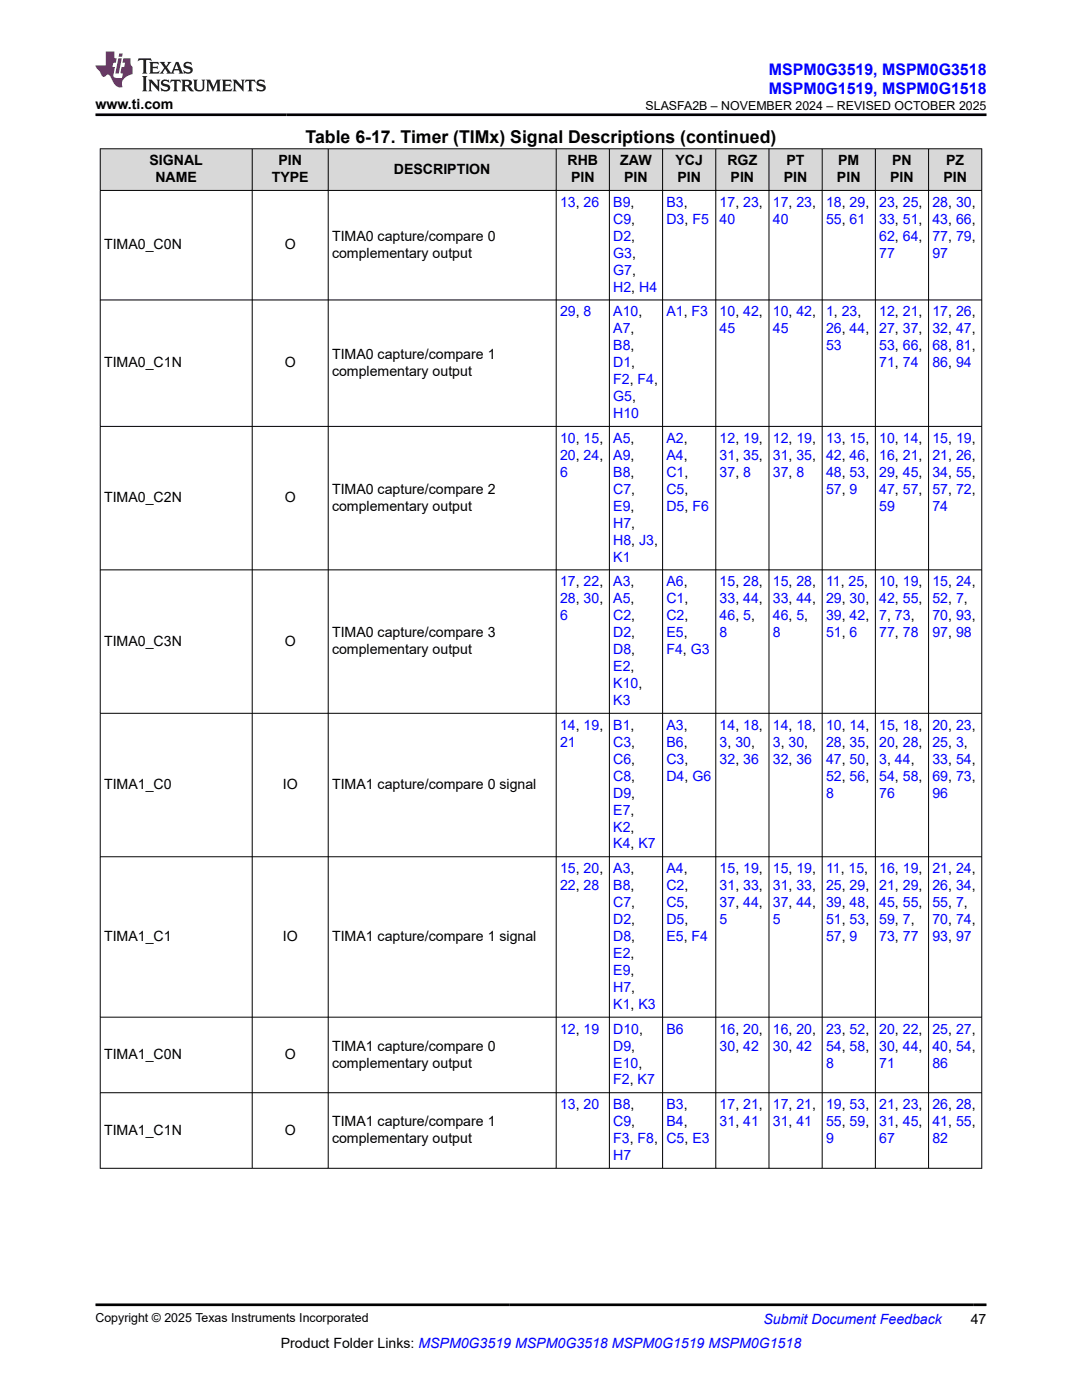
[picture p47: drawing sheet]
<svg xmlns="http://www.w3.org/2000/svg" width="216mm" height="279mm" viewBox="0 0 216 279" stroke-linecap="round" stroke-linejoin="round" font-family="sans-serif">
<defs><g id="words">
<text font-size="3.5" x="61" y="28.5">Table 6-17. Timer (TIMx) Signal Descriptions (continued)</text>
<g font-size="3.2" fill="#00f">
<text x="153.4" y="14.9">MSPM0G3519, MSPM0G3518</text>
<text x="153.4" y="18.7">MSPM0G1519, MSPM0G1518</text>
</g>
<g font-size="2.8">
<text x="19.1" y="21.8">www.ti.com</text>
<text x="29.8" y="33">SIGNAL</text>
<text x="55.6" y="33">PIN</text>
<text x="78.6" y="34.7">DESCRIPTION</text>
<text x="113.2" y="33">RHB</text>
<text x="123.8" y="33">ZAW</text>
<text x="134.8" y="33">YCJ</text>
<text x="145.2" y="33">RGZ</text>
<text x="156.9" y="33">PT</text>
<text x="167.2" y="33">PM</text>
<text x="178" y="33">PN</text>
<text x="188.8" y="33">PZ</text>
<text x="31" y="36.4">NAME</text>
<text x="54.2" y="36.4">TYPE</text>
<text x="113.9" y="36.4">PIN</text>
<text x="124.6" y="36.4">PIN</text>
<text x="135.2" y="36.4">PIN</text>
<text x="145.8" y="36.4">PIN</text>
<text x="156.4" y="36.4">PIN</text>
<text x="167" y="36.4">PIN</text>
<text x="177.6" y="36.4">PIN</text>
<text x="188.2" y="36.4">PIN</text>
<text x="20.8" y="49.7">TIMA0_C0N</text>
<text x="56.8" y="49.7">O</text>
<text x="66.3" y="48.1">TIMA0 capture/compare 0</text>
<text x="66.3" y="51.4">complementary output</text>
<text x="66.3" y="71.6">TIMA0 capture/compare 1</text>
<text x="20.8" y="73.3">TIMA0_C1N</text>
<text x="56.8" y="73.3">O</text>
<text x="66.3" y="75">complementary output</text>
<text x="20.8" y="100.2">TIMA0_C2N</text>
<text x="56.8" y="100.2">O</text>
<text x="66.3" y="98.5">TIMA0 capture/compare 2</text>
<text x="66.3" y="101.9">complementary output</text>
<text x="20.8" y="128.9">TIMA0_C3N</text>
<text x="56.8" y="128.9">O</text>
<text x="66.3" y="127.2">TIMA0 capture/compare 3</text>
<text x="66.3" y="130.5">complementary output</text>
<text x="20.8" y="157.5">TIMA1_C0</text>
<text x="56.4" y="157.5">IO</text>
<text x="66.3" y="157.5">TIMA1 capture/compare 0 signal</text>
<text x="20.8" y="187.8">TIMA1_C1</text>
<text x="56.4" y="187.8">IO</text>
<text x="66.3" y="187.8">TIMA1 capture/compare 1 signal</text>
<text x="66.3" y="209.7">TIMA1 capture/compare 0</text>
<text x="20.8" y="211.4">TIMA1_C0N</text>
<text x="56.8" y="211.4">O</text>
<text x="66.3" y="213">complementary output</text>
<text x="20.8" y="226.4">TIMA1_C1N</text>
<text x="56.8" y="226.4">O</text>
<text x="66.3" y="224.7">TIMA1 capture/compare 1</text>
<text x="66.3" y="228.1">complementary output</text>
<text x="56" y="269">Product Folder Links: MSPM0G3519 MSPM0G3518 MSPM0G1519 MSPM0G1518</text>
<text x="193.7" y="264.2">47</text>
</g>
<g font-size="2.8" fill="#00f">
<text x="111.8" y="41.3">13, 26</text>
<text x="122.4" y="41.3">B9,</text>
<text x="133" y="41.3">B3,</text>
<text x="143.6" y="41.3">17, 23,</text>
<text x="154.2" y="41.3">17, 23,</text>
<text x="164.8" y="41.3">18, 29,</text>
<text x="175.4" y="41.3">23, 25,</text>
<text x="186.1" y="41.3">28, 30,</text>
<text x="122.4" y="44.7">C9,</text>
<text x="133" y="44.7">D3, F5</text>
<text x="143.6" y="44.7">40</text>
<text x="154.2" y="44.7">40</text>
<text x="164.8" y="44.7">55, 61</text>
<text x="175.4" y="44.7">33, 51,</text>
<text x="186.1" y="44.7">43, 66,</text>
<text x="122.4" y="48.1">D2,</text>
<text x="122.4" y="51.4">G3,</text>
<text x="175.4" y="48.1">62, 64,</text>
<text x="175.4" y="51.4">77</text>
<text x="186.1" y="48.1">77, 79,</text>
<text x="186.1" y="51.4">97</text>
<text x="122.4" y="54.8">G7,</text>
<text x="122.4" y="58.2">H2, H4</text>
<text x="111.8" y="63.1">29, 8</text>
<text x="122.4" y="63.1">A10,</text>
<text x="133" y="63.1">A1, F3</text>
<text x="143.6" y="63.1">10, 42,</text>
<text x="154.2" y="63.1">10, 42,</text>
<text x="164.8" y="63.1">1, 23,</text>
<text x="175.4" y="63.1">12, 21,</text>
<text x="186.1" y="63.1">17, 26,</text>
<text x="122.4" y="66.5">A7,</text>
<text x="122.4" y="69.9">B8,</text>
<text x="143.6" y="66.5">45</text>
<text x="154.2" y="66.5">45</text>
<text x="164.8" y="66.5">26, 44,</text>
<text x="164.8" y="69.9">53</text>
<text x="175.4" y="66.5">27, 37,</text>
<text x="175.4" y="69.9">53, 66,</text>
<text x="186.1" y="66.5">32, 47,</text>
<text x="186.1" y="69.9">68, 81,</text>
<text x="122.4" y="73.3">D1,</text>
<text x="122.4" y="76.7">F2, F4,</text>
<text x="175.4" y="73.3">71, 74</text>
<text x="186.1" y="73.3">86, 94</text>
<text x="122.4" y="80.1">G5,</text>
<text x="122.4" y="83.5">H10</text>
<text x="111.8" y="88.4">10, 15,</text>
<text x="122.4" y="88.4">A5,</text>
<text x="133" y="88.4">A2,</text>
<text x="143.6" y="88.4">12, 19,</text>
<text x="154.2" y="88.4">12, 19,</text>
<text x="164.8" y="88.4">13, 15,</text>
<text x="175.4" y="88.4">10, 14,</text>
<text x="186.1" y="88.4">15, 19,</text>
<text x="111.8" y="91.8">20, 24,</text>
<text x="111.8" y="95.1">6</text>
<text x="122.4" y="91.8">A9,</text>
<text x="122.4" y="95.1">B8,</text>
<text x="133" y="91.8">A4,</text>
<text x="133" y="95.1">C1,</text>
<text x="143.6" y="91.8">31, 35,</text>
<text x="143.6" y="95.1">37, 8</text>
<text x="154.2" y="91.8">31, 35,</text>
<text x="154.2" y="95.1">37, 8</text>
<text x="164.8" y="91.8">42, 46,</text>
<text x="164.8" y="95.1">48, 53,</text>
<text x="175.4" y="91.8">16, 21,</text>
<text x="175.4" y="95.1">29, 45,</text>
<text x="186.1" y="91.8">21, 26,</text>
<text x="186.1" y="95.1">34, 55,</text>
<text x="122.4" y="98.5">C7,</text>
<text x="122.4" y="101.9">E9,</text>
<text x="133" y="98.5">C5,</text>
<text x="133" y="101.9">D5, F6</text>
<text x="164.8" y="98.5">57, 9</text>
<text x="175.4" y="98.5">47, 57,</text>
<text x="175.4" y="101.9">59</text>
<text x="186.1" y="98.5">57, 72,</text>
<text x="186.1" y="101.9">74</text>
<text x="122.4" y="105.3">H7,</text>
<text x="122.4" y="108.7">H8, J3,</text>
<text x="122.4" y="112.1">K1</text>
<text x="111.8" y="117">17, 22,</text>
<text x="122.4" y="117">A3,</text>
<text x="133" y="117">A6,</text>
<text x="143.6" y="117">15, 28,</text>
<text x="154.2" y="117">15, 28,</text>
<text x="164.8" y="117">11, 25,</text>
<text x="175.4" y="117">10, 19,</text>
<text x="186.1" y="117">15, 24,</text>
<text x="111.8" y="120.4">28, 30,</text>
<text x="111.8" y="123.8">6</text>
<text x="122.4" y="120.4">A5,</text>
<text x="122.4" y="123.8">C2,</text>
<text x="133" y="120.4">C1,</text>
<text x="133" y="123.8">C2,</text>
<text x="143.6" y="120.4">33, 44,</text>
<text x="143.6" y="123.8">46, 5,</text>
<text x="154.2" y="120.4">33, 44,</text>
<text x="154.2" y="123.8">46, 5,</text>
<text x="164.8" y="120.4">29, 30,</text>
<text x="164.8" y="123.8">39, 42,</text>
<text x="175.4" y="120.4">42, 55,</text>
<text x="175.4" y="123.8">7, 73,</text>
<text x="186.1" y="120.4">52, 7,</text>
<text x="186.1" y="123.8">70, 93,</text>
<text x="122.4" y="127.2">D2,</text>
<text x="122.4" y="130.5">D8,</text>
<text x="133" y="127.2">E5,</text>
<text x="133" y="130.5">F4, G3</text>
<text x="143.6" y="127.2">8</text>
<text x="154.2" y="127.2">8</text>
<text x="164.8" y="127.2">51, 6</text>
<text x="175.4" y="127.2">77, 78</text>
<text x="186.1" y="127.2">97, 98</text>
<text x="122.4" y="133.9">E2,</text>
<text x="122.4" y="137.3">K10,</text>
<text x="122.4" y="140.7">K3</text>
<text x="111.8" y="145.6">14, 19,</text>
<text x="111.8" y="149">21</text>
<text x="122.4" y="145.6">B1,</text>
<text x="122.4" y="149">C3,</text>
<text x="133" y="145.6">A3,</text>
<text x="133" y="149">B6,</text>
<text x="143.6" y="145.6">14, 18,</text>
<text x="143.6" y="149">3, 30,</text>
<text x="154.2" y="145.6">14, 18,</text>
<text x="154.2" y="149">3, 30,</text>
<text x="164.8" y="145.6">10, 14,</text>
<text x="164.8" y="149">28, 35,</text>
<text x="175.4" y="145.6">15, 18,</text>
<text x="175.4" y="149">20, 28,</text>
<text x="186.1" y="145.6">20, 23,</text>
<text x="186.1" y="149">25, 3,</text>
<text x="122.4" y="152.4">C6,</text>
<text x="122.4" y="155.8">C8,</text>
<text x="133" y="152.4">C3,</text>
<text x="133" y="155.8">D4, G6</text>
<text x="143.6" y="152.4">32, 36</text>
<text x="154.2" y="152.4">32, 36</text>
<text x="164.8" y="152.4">47, 50,</text>
<text x="164.8" y="155.8">52, 56,</text>
<text x="175.4" y="152.4">3, 44,</text>
<text x="175.4" y="155.8">54, 58,</text>
<text x="186.1" y="152.4">33, 54,</text>
<text x="186.1" y="155.8">69, 73,</text>
<text x="122.4" y="159.2">D9,</text>
<text x="164.8" y="159.2">8</text>
<text x="175.4" y="159.2">76</text>
<text x="186.1" y="159.2">96</text>
<text x="122.4" y="162.6">E7,</text>
<text x="122.4" y="165.9">K2,</text>
<text x="122.4" y="169.3">K4, K7</text>
<text x="111.8" y="174.3">15, 20,</text>
<text x="111.8" y="177.6">22, 28</text>
<text x="122.4" y="174.3">A3,</text>
<text x="122.4" y="177.6">B8,</text>
<text x="133" y="174.3">A4,</text>
<text x="133" y="177.6">C2,</text>
<text x="143.6" y="174.3">15, 19,</text>
<text x="143.6" y="177.6">31, 33,</text>
<text x="154.2" y="174.3">15, 19,</text>
<text x="154.2" y="177.6">31, 33,</text>
<text x="164.8" y="174.3">11, 15,</text>
<text x="164.8" y="177.6">25, 29,</text>
<text x="175.4" y="174.3">16, 19,</text>
<text x="175.4" y="177.6">21, 29,</text>
<text x="186.1" y="174.3">21, 24,</text>
<text x="186.1" y="177.6">26, 34,</text>
<text x="122.4" y="181">C7,</text>
<text x="122.4" y="184.4">D2,</text>
<text x="133" y="181">C5,</text>
<text x="133" y="184.4">D5,</text>
<text x="143.6" y="181">37, 44,</text>
<text x="143.6" y="184.4">5</text>
<text x="154.2" y="181">37, 44,</text>
<text x="154.2" y="184.4">5</text>
<text x="164.8" y="181">39, 48,</text>
<text x="164.8" y="184.4">51, 53,</text>
<text x="175.4" y="181">45, 55,</text>
<text x="175.4" y="184.4">59, 7,</text>
<text x="186.1" y="181">55, 7,</text>
<text x="186.1" y="184.4">70, 74,</text>
<text x="122.4" y="187.8">D8,</text>
<text x="122.4" y="191.2">E2,</text>
<text x="133" y="187.8">E5, F4</text>
<text x="164.8" y="187.8">57, 9</text>
<text x="175.4" y="187.8">73, 77</text>
<text x="186.1" y="187.8">93, 97</text>
<text x="122.4" y="194.6">E9,</text>
<text x="122.4" y="198">H7,</text>
<text x="122.4" y="201.3">K1, K3</text>
<text x="111.8" y="206.3">12, 19</text>
<text x="122.4" y="206.3">D10,</text>
<text x="122.4" y="209.7">D9,</text>
<text x="133" y="206.3">B6</text>
<text x="143.6" y="206.3">16, 20,</text>
<text x="143.6" y="209.7">30, 42</text>
<text x="154.2" y="206.3">16, 20,</text>
<text x="154.2" y="209.7">30, 42</text>
<text x="164.8" y="206.3">23, 52,</text>
<text x="164.8" y="209.7">54, 58,</text>
<text x="175.4" y="206.3">20, 22,</text>
<text x="175.4" y="209.7">30, 44,</text>
<text x="186.1" y="206.3">25, 27,</text>
<text x="186.1" y="209.7">40, 54,</text>
<text x="122.4" y="213">E10,</text>
<text x="164.8" y="213">8</text>
<text x="175.4" y="213">71</text>
<text x="186.1" y="213">86</text>
<text x="111.8" y="221.4">13, 20</text>
<text x="122.4" y="216.4">F2, K7</text>
<text x="122.4" y="221.4">B8,</text>
<text x="133" y="221.4">B3,</text>
<text x="143.6" y="221.4">17, 21,</text>
<text x="154.2" y="221.4">17, 21,</text>
<text x="164.8" y="221.4">19, 53,</text>
<text x="175.4" y="221.4">21, 23,</text>
<text x="186.1" y="221.4">26, 28,</text>
<text x="122.4" y="224.7">C9,</text>
<text x="133" y="224.7">B4,</text>
<text x="143.6" y="224.7">31, 41</text>
<text x="154.2" y="224.7">31, 41</text>
<text x="164.8" y="224.7">55, 59,</text>
<text x="175.4" y="224.7">31, 45,</text>
<text x="186.1" y="224.7">41, 55,</text>
<text x="122.4" y="228.1">F3, F8,</text>
<text x="122.4" y="231.5">H7</text>
<text x="133" y="228.1">C5, E3</text>
<text x="164.8" y="228.1">9</text>
<text x="175.4" y="228.1">67</text>
<text x="186.1" y="228.1">82</text>
<text x="152.4" y="264.2">Submit Document Feedback</text>
</g>
<g font-size="2.5">
<text x="128.8" y="21.9">SLASFA2B – NOVEMBER 2024 – REVISED OCTOBER 2025</text>
<text x="19.1" y="263.9">Copyright © 2025 Texas Instruments Incorporated</text>
</g>
</g></defs>
<g fill="#d8d8d8">
<path d="M20 29.7h175.9v8.3h-175.9z" fill-rule="evenodd"/>
<path d="M20.1 29.8h30.2v8.1h-30.2z" fill-rule="evenodd"/>
<path d="M50.4 29.8h15v8.1h-15z" fill-rule="evenodd"/>
<path d="M65.6 29.8h45.3v8.1h-45.3z" fill-rule="evenodd"/>
<path d="M111 29.8h10.5v8.1h-10.5z" fill-rule="evenodd"/>
<path d="M121.7 29.8h10.5v8.1h-10.5z" fill-rule="evenodd"/>
<path d="M132.3 29.8h10.5v8.1h-10.5z" fill-rule="evenodd"/>
<path d="M142.9 29.8h10.5v8.1h-10.5z" fill-rule="evenodd"/>
<path d="M153.5 29.8h10.5v8.1h-10.5z" fill-rule="evenodd"/>
<path d="M164.1 29.8h10.5v8.1h-10.5z" fill-rule="evenodd"/>
<path d="M174.7 29.8h10.5v8.1h-10.5z" fill-rule="evenodd"/>
<path d="M185.3 29.8h10.5v8.1h-10.5z" fill-rule="evenodd"/>
</g>
<g fill="none" stroke="#000" stroke-width=".2">
<path d="M19.9 29.7h176.1M19.9 38h176.1M20 29.6v203.6M50.3 29.6v203.6M65.5 29.6v203.6M111 29.6v203.6M121.6 29.6v203.6M132.2 29.6v203.6M142.8 29.6v203.6M153.4 29.6v203.6M164.1 29.6v203.6M174.7 29.6v203.6"/>
<path d="M185.3 29.6v203.6M195.9 29.6v203.6M19.9 59.9h176.1M19.9 85.1h176.1M19.9 113.7h176.1M19.9 142.4h176.1M19.9 171h176.1M19.9 203h176.1M19.9 218.1h176.1M19.9 233.2h176.1"/>
</g>
<path d="M27.7 11.6l-.2 .6 .5-.2h.6v.1v2.2l-.2 .4h1l-.2-.4v-2.2v-.1h.5l.5 .2-.1-.6zM29.8 12.4l.2 .3v1.6l-.2 .4h1.9l.1-.6a1.08 1.08 0 0 1-1.3 .2v-.7h.6l.4 .2v-.7l-.4 .2h-.6v-.5l.2-.2a1 1 0 0 1 1 .3l-.1-.5zM31.8 12.4l1 1.1-1 1.2h.9l-.2-.2 .4-.8 .5 .8-.2 .2h1.6l-.2-.2 .1-.5h1l.1 .5-.1 .2h.9l-.2-.4-.8-1.9h-.5l-1 2.1-.8-1.1 .9-1h-.8l.2 .2-.5 .6-.3-.6 .1-.2zM35.2 12.8l.4 1h-.8zM36.8 12.5a.65 .65 0 0 0-.2 .7 .65 .65 0 0 0 .6 .5l.7 .1 .1 .3a.79 .79 0 0 1-.7 .4 .79 .79 0 0 1-.7-.5l.1 .7 .2-.1a.93 .93 0 0 0 1.1 0 .93 .93 0 0 0 .4-.9 1.46 1.46 0 0 0-1.2-.6l-.1-.3a1.09 1.09 0 0 1 1.2 .2l-.2-.6-.1 .1-.6-.2zM28.4 15.2l.2 .4v2.2l-.2 .4h1l-.2-.4v-2.2l.2-.4zM29.6 15.9l.2 .4v1.5l-.2 .4h.8l-.3-.4v-1.3l1.7 1.8v-2l.2-.4h-.8l.2 .2 .1 1.1-1.2-1.3zM32.3 16a.65 .65 0 0 0-.2 .8 .65 .65 0 0 0 .7 .4l.6 .2 .1 .2a.79 .79 0 0 1-.7 .4 .79 .79 0 0 1-.7-.5l.1 .7 .2-.1a.93 .93 0 0 0 1.1 .1 .93 .93 0 0 0 .4-1 1.46 1.46 0 0 0-1.2-.5l-.1-.4a1.09 1.09 0 0 1 1.2 .2l-.2-.6-.1 .1-.6-.1zM34.1 15.9l-.1 .6a.63 .63 0 0 1 .7-.3l.1 1.6-.3 .4h1l-.2-.4v-1.6a.66 .66 0 0 1 .8 .3l-.1-.6zM36.2 15.9l.2 .4v1.5l-.2 .4h.9l-.2-.2v-.7h.5l.1 .2a.79 .79 0 0 0 1.2 .6l-1-.9a.61 .61 0 0 0 .6-.6 .61 .61 0 0 0-.5-.7zM36.9 16.2h.2a.47 .47 0 0 1 .5 .1 .47 .47 0 0 1 .1 .5l-.2 .1-.6 .1zM38.5 15.9l.2 .2a2.27 2.27 0 0 0 .4 2 1.04 1.04 0 0 0 1.7-.7v-1.3l.2-.2h-.8l.2 .4v1.1a.6 .6 0 0 1-.6 .6 .6 .6 0 0 1-.6-.6v-1.1l.3-.4zM41.1 15.9l.2 .4v1.5l-.2 .4h.7l-.2-.4v-1.4l.9 1.9 .8-1.9v1.4l-.2 .4h1l-.3-.4v-1.5l.3-.4h-.8l-.7 1.5-.7-1.5zM44.3 15.9l.2 .4v1.5l-.2 .4h1.9l.1-.6a1.09 1.09 0 0 1-1.3 .2v-.7h.6l.4 .2v-.6l-.4 .2h-.6v-.6l.2-.1a1.01 1.01 0 0 1 1 .3l-.1-.6zM46.4 15.9l.3 .4v1.5l-.3 .4h.8l-.2-.4v-1.3l1.6 1.8v-2l.2-.4h-.7l.2 .2v1.1l-1.2-1.3zM49 15.9l-.1 .6a.63 .63 0 0 1 .8-.3v1.6l-.3 .4h1l-.2-.4v-1.6a.66 .66 0 0 1 .8 .3l-.1-.6zM51.4 16a.65 .65 0 0 0-.2 .8 .65 .65 0 0 0 .6 .4l.6 .2 .2 .2a.79 .79 0 0 1-.8 .4 .79 .79 0 0 1-.6-.5l.1 .7 .2-.1a.93 .93 0 0 0 1 .1 .93 .93 0 0 0 .5-1 1.46 1.46 0 0 0-1.3-.5l-.1-.4a1.09 1.09 0 0 1 1.3 .2l-.2-.6-.2 .1-.5-.1z" fill="#231f20"/>
<path d="M21.1 10.3v2.7h-2v.4l.9 1a.95 .95 0 0 0 .9 .9 .59 .59 0 0 1 .6-.4 .59 .59 0 0 1 .5 .3l.4 .8a1.59 1.59 0 0 0 2.1 1.4 1.61 1.61 0 0 1 1-2.3l1-.3-.1-1.5a1.59 1.59 0 0 1-.4-1.7h-1.4l-.2 .9h.5l-.1 .9h-.5l-.2 .9v.3l.4 .1-.2 .9h-.6a.73 .73 0 0 1-1.1-.7l.3-1.5h-.5l.2-.9h.5l.2-.9h-.5v-1.3zM23.6 11.6l-.6 3.1h.7l.6-3.1zM23.8 10.7l-.1 .6h.7l.1-.6z" fill="#ed1c24"/>
<path d="M19.1 22.9h177.8M19.1 260.4h177.8" fill="none" stroke="#000" stroke-width=".53"/>
<use href="#words"/>
</svg>
